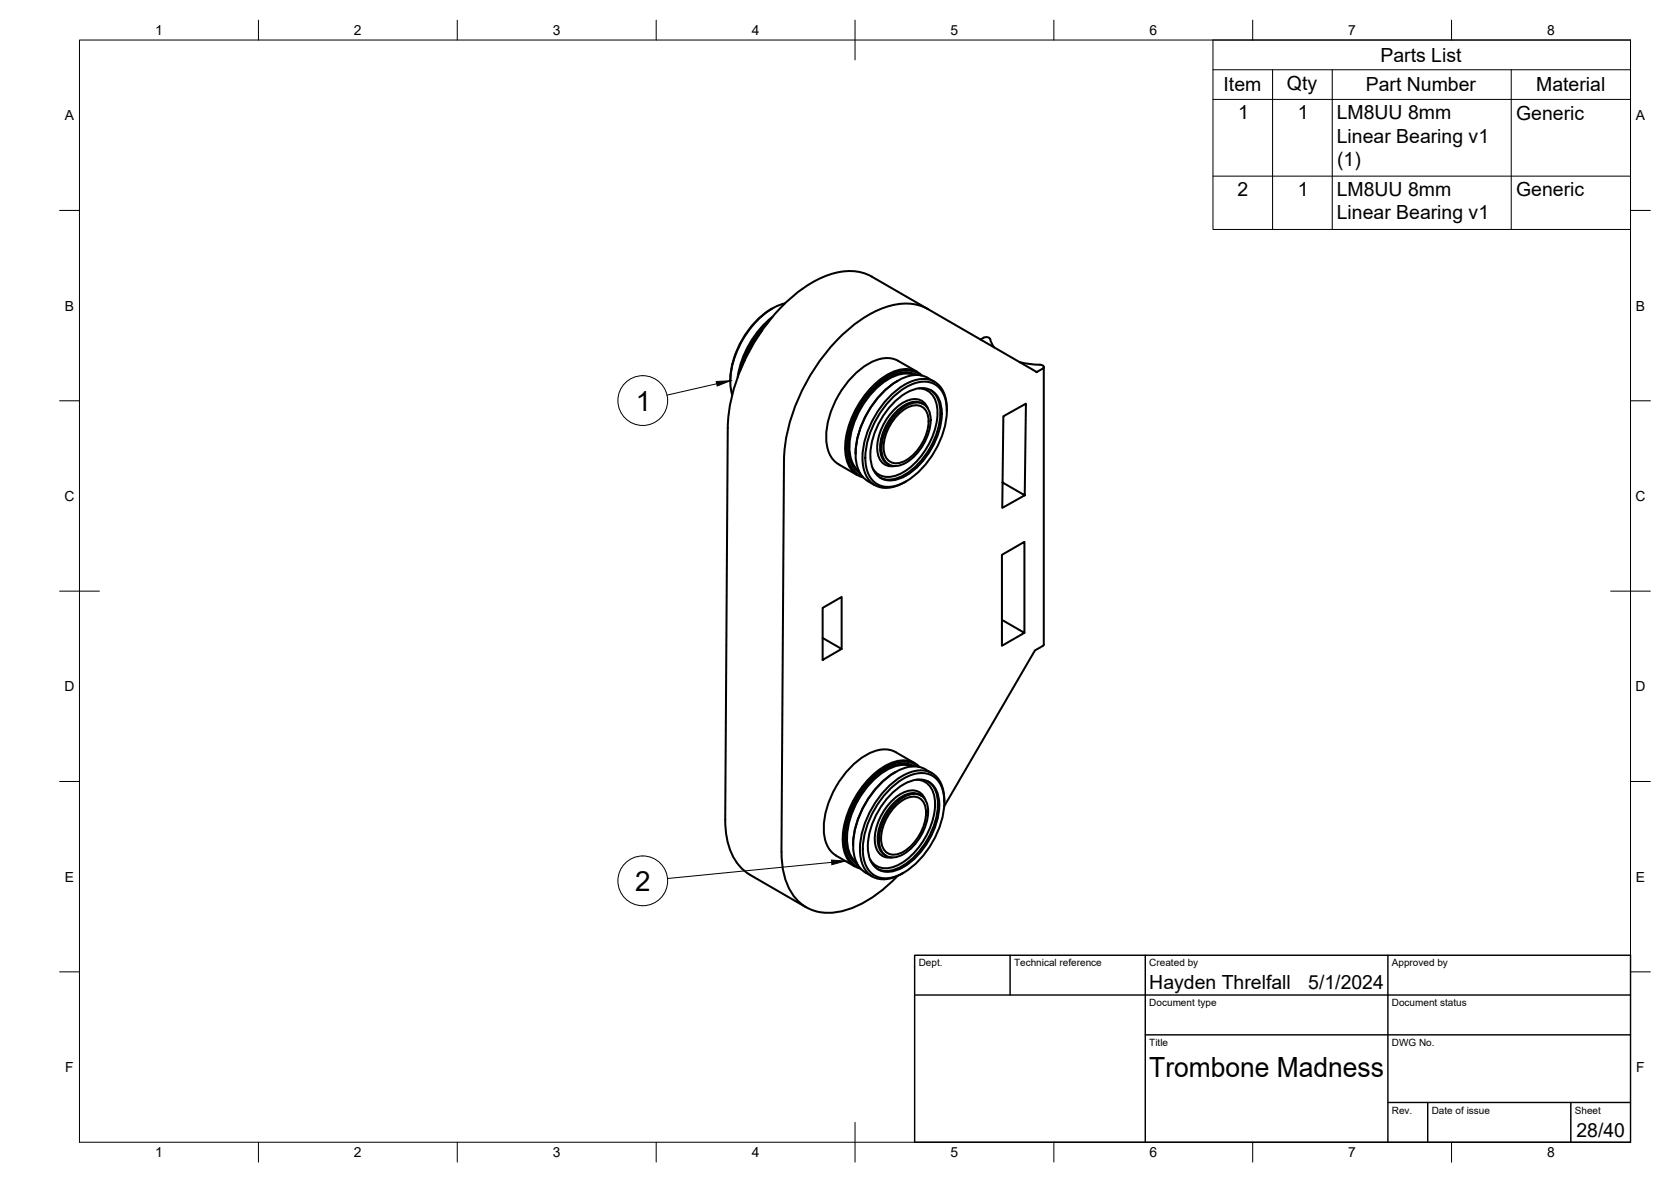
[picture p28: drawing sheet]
<svg xmlns="http://www.w3.org/2000/svg" width="420mm" height="297mm" viewBox="0 0 420 297" stroke-linecap="round" stroke-linejoin="round" font-family="sans-serif">
<defs><g id="words">
<g font-size="7">
<text x="159.9" y="103.2">1</text>
<text x="159.7" y="223.9">2</text>
<text x="289" y="270.6">Trombone Madness</text>
</g>
<g font-size="4.9">
<text x="347.1" y="15.5">Parts List</text>
<text x="307.7" y="23">Item</text>
<text x="323.6" y="22.5">Qty</text>
<text x="343.4" y="23">Part Number</text>
<text x="386.3" y="23">Material</text>
<text x="311.3" y="29.9">1</text>
<text x="326.3" y="29.9">1</text>
<text x="336.1" y="30">LM8UU 8mm</text>
<text x="336.1" y="35.9">Linear Bearing v1</text>
<text x="381.2" y="30">Generic</text>
<text x="336.2" y="41.7">(1)</text>
<text x="311.2" y="49.2">2</text>
<text x="326.3" y="49.2">1</text>
<text x="336.1" y="49.3">LM8UU 8mm</text>
<text x="381.2" y="49.3">Generic</text>
<text x="336.1" y="55.1">Linear Bearing v1</text>
<text x="289" y="248.5">Hayden Threlfall</text>
<text x="329" y="248.5">5/1/2024</text>
<text x="396.4" y="285.7">28/40</text>
</g>
<g font-size="3.5">
<text x="39" y="8.8">1</text>
<text x="89" y="8.8">2</text>
<text x="139" y="8.8">3</text>
<text x="189" y="8.8">4</text>
<text x="239" y="8.8">5</text>
<text x="289" y="8.8">6</text>
<text x="339" y="8.8">7</text>
<text x="389" y="8.8">8</text>
<text x="16.3" y="30.2">A</text>
<text x="411.3" y="30.2">A</text>
<text x="16.3" y="78">B</text>
<text x="411.3" y="78">B</text>
<text x="16.2" y="125.9">C</text>
<text x="411.2" y="125.9">C</text>
<text x="16.2" y="173.7">D</text>
<text x="411.2" y="173.7">D</text>
<text x="16.3" y="221.6">E</text>
<text x="411.3" y="221.6">E</text>
<text x="16.4" y="269.4">F</text>
<text x="411.4" y="269.4">F</text>
<text x="39" y="290.8">1</text>
<text x="89" y="290.8">2</text>
<text x="139" y="290.8">3</text>
<text x="189" y="290.8">4</text>
<text x="239" y="290.8">5</text>
<text x="289" y="290.8">6</text>
<text x="339" y="290.8">7</text>
<text x="389" y="290.8">8</text>
</g>
<g font-size="2.5">
<text x="231" y="242.9">Dept.</text>
<text x="255" y="242.9">Technical reference</text>
<text x="289" y="242.9">Created by</text>
<text x="350" y="242.9">Approved by</text>
<text x="289" y="252.8">Document type</text>
<text x="350" y="252.8">Document status</text>
<text x="289" y="262.9">Title</text>
<text x="350" y="262.9">DWG No.</text>
<text x="350" y="279.9">Rev.</text>
<text x="360" y="279.9">Date of issue</text>
<text x="396" y="279.9">Sheet</text>
</g>
</g></defs>
<!-- layer: Visible -->
<g fill="none" stroke="#000" stroke-width=".51">
<path d="M194.2 77.5a22.4 22.4 0 0 0-10.6 17.9M194.2 79.6a24.3 24.3 0 0 0-8.7 15.2M197.4 76.2a18.5 18.5 0 0 0-10.7 9.2 18.5 18.5 0 0 0-2.6 13.8M233.4 77.7a13.4 13.4 0 0 0-12.4 .1 40.6 40.6 0 0 0-17.6 17.1 43.6 43.6 0 0 0-6.3 20.8l-.6 98.4a17.5 17.5 0 0 0 4 12.1 11.5 11.5 0 0 0 11.6 2.7 30.3 30.3 0 0 0 13.6-8.8M183.6 95.5v.4M191.6 83a24.2 24.2 0 0 0-4.5 7.8M193 81.1a24.5 24.5 0 0 0-6.8 11.9M224.6 99.8a10.8 10.8 0 0 1 9.1-3.8 5.9 5.9 0 0 1 4.3 5.8 21.8 21.8 0 0 1-11.5 19.8 5.7 5.7 0 0 1-8.2-2.7 15.7 15.7 0 0 1 1.3-12l2.2-3.8zM225.7 95.7a23 23 0 0 0-10.6 18.4M229.9 94.3a8.7 8.7 0 0 0-8.4 2.3 22 22 0 0 0-7.9 16 7.2 7.2 0 0 0 2.4 5.8M230.5 94.2a6.9 6.9 0 0 0-6.9 .5 22.1 22.1 0 0 0-10.4 18 6.9 6.9 0 0 0 3.1 6.2M230.6 93.4l-4.8-2.7a7.3 7.3 0 0 0-7.5 .7 23 23 0 0 0-10.5 19.7 6.9 6.9 0 0 0 3 5.6l4.8 2.7"/>
<path d="M231 97.6a4.7 4.7 0 0 1 4.6 4.4 18 18 0 0 1-5.4 14.2 10 10 0 0 1-7.4 3.6 4.2 4.2 0 0 1-3.4-2.1M231.5 94.3a6.5 6.5 0 0 0-7.3-.3 22.5 22.5 0 0 0-11.3 19.5 6.5 6.5 0 0 0 3.9 6.2M231.8 94.4a6.3 6.3 0 0 0-7.5-.9 22.7 22.7 0 0 0-11.7 20.4 6.3 6.3 0 0 0 4.4 6.1M233.2 94.9a7.3 7.3 0 0 0-7.5 .8 23 23 0 0 0-10.5 19.6 7.3 7.3 0 0 0 4.7 6.6M233.2 95l1.7 1M234 98a7.5 7.5 0 0 1 2.3 7.8 20 20 0 0 1-9.2 13.7 6.2 6.2 0 0 1-5.8 .5M247.3 84.9a1.31 1.31 0 0 1 2 1.2l.7 1.2M247.3 84.9l-.8 .4M256.4 91l2.1 .4 3.5 .4a.49 .49 0 0 1 .4 .7l-.2 .2M262.1 92.7l-1.5 .8-41.4-24a13.4 13.4 0 0 0-12.3 .2 40.6 40.6 0 0 0-17.7 17.1 43.6 43.6 0 0 0-6.2 20.8l-.6 98.3a16.8 16.8 0 0 0 4.4 12.7l1.8 1.2 14.1 8.2M262.4 92.3l.1 69.6-.3 .5M224.8 101.1a9.6 9.6 0 0 1 8.2-3.5 5.2 5.2 0 0 1 3.7 5.1 19.2 19.2 0 0 1-10 17.4 5.1 5.1 0 0 1-7.8-4.5 19.4 19.4 0 0 1 5.9-14.5z"/>
<path d="M226 103.3a6.2 6.2 0 0 1 5.5-2 4 4 0 0 1 2.5 4.3 13.3 13.3 0 0 1-7.2 11.2 3.5 3.5 0 0 1-5.1-3 13.3 13.3 0 0 1 4.3-10.5zM226.2 103.8a5.2 5.2 0 0 1 5.6-1.6 4.5 4.5 0 0 1 1.6 4.7 12.2 12.2 0 0 1-6.5 9.2 3.2 3.2 0 0 1-4.7-2.7 12.1 12.1 0 0 1 4-9.6zM231.8 101.4l.4 .2M231.8 101.4a5 5 0 0 0-5.6 1.3 13.2 13.2 0 0 0-4.8 11.2 3.7 3.7 0 0 0 2 2.8M233.3 102.6a3.6 3.6 0 0 0-5.2-1.9 13.8 13.8 0 0 0-7.5 13 3.6 3.6 0 0 0 4.3 3.4M238.1 102.8v.4M238.1 102.8a7.7 7.7 0 0 0-3.1-6.9 7.3 7.3 0 0 0-7.5 .8 23.4 23.4 0 0 0-10.6 18.3 7.7 7.7 0 0 0 3.1 6.9 7.3 7.3 0 0 0 7.5-.7M227.8 121l-.3 .2M252.1 121.2l5.6 3.3 .3-23.1-5.7 3.2-.3 23 5.7-3.1M206.8 152.8l4.8-2.8v13.1l-4.8 2.7zM251.9 155.8l5.7 3.2-5.7 3.3v-22.9l5.7-3.2v22.8M206.8 160.3l4.8 2.8"/>
<path d="M262.1 162.4l-1.9 1.1-22.8 39.1M223.9 198.1a10.8 10.8 0 0 1 9.1-3.7 5.9 5.9 0 0 1 4.4 5.7 21.8 21.8 0 0 1-11.5 19.9 5.7 5.7 0 0 1-8.3-2.7 15.7 15.7 0 0 1 1.3-12l2.2-3.9zM224.2 199.5a9.6 9.6 0 0 1 8.1-3.5 5.2 5.2 0 0 1 3.8 5 19.2 19.2 0 0 1-10 17.4 5.1 5.1 0 0 1-7.8-4.5 19.4 19.4 0 0 1 5.9-14.4zM224.9 194.1a22.9 22.9 0 0 0-10.4 18.3M225.1 194l-.2 .1M229.3 192.6a8.7 8.7 0 0 0-8.5 2.4 22 22 0 0 0-7.8 15.9 7.2 7.2 0 0 0 2.4 5.9M229.9 192.6a6.9 6.9 0 0 0-6.9 .5 22.1 22.1 0 0 0-10.4 17.9 6.9 6.9 0 0 0 3 6.2M230 191.8l-4.8-2.8a7.3 7.3 0 0 0-7.5 .8 23 23 0 0 0-10.5 19.6 6.9 6.9 0 0 0 3 5.6M230.4 195.9a4.7 4.7 0 0 1 4.6 4.4 18 18 0 0 1-5.4 14.3 10 10 0 0 1-7.4 3.6 4.2 4.2 0 0 1-3.4-2.2M230.8 192.7a6.5 6.5 0 0 0-7.3-.3 22.5 22.5 0 0 0-11.2 19.5 6.5 6.5 0 0 0 3.9 6.1M231.2 192.7a6.3 6.3 0 0 0-7.5-.8 22.7 22.7 0 0 0-11.7 20.4 6.3 6.3 0 0 0 4.4 6M231.6 199.9a4.3 4.3 0 0 0-5.2 .5 13.2 13.2 0 0 0-5.6 11.9 3.8 3.8 0 0 0 2 2.8"/>
<path d="M232.6 193.3l1.7 1M232.6 193.3a7.3 7.3 0 0 0-7.5 .7 23 23 0 0 0-10.5 19.7 7.3 7.3 0 0 0 4.7 6.6M233.4 196.4a7.5 7.5 0 0 1 2.3 7.7 20 20 0 0 1-9.2 13.8 6.2 6.2 0 0 1-5.8 .5M210.2 215l4.8 2.8M225.4 201.7a6.2 6.2 0 0 1 5.4-2.1 4 4 0 0 1 2.6 4.3 13.3 13.3 0 0 1-7.2 11.2 3.5 3.5 0 0 1-5.1-2.9 13.3 13.3 0 0 1 4.3-10.5zM225.6 202.2a5.2 5.2 0 0 1 5.6-1.6 4.5 4.5 0 0 1 1.6 4.6 12.2 12.2 0 0 1-6.5 9.3 3.2 3.2 0 0 1-4.7-2.7 12.1 12.1 0 0 1 4-9.6zM227.2 219.3l-.4 .2M232.7 201a3.6 3.6 0 0 0-5.2-2 13.8 13.8 0 0 0-7.5 13 3.6 3.6 0 0 0 4.3 3.5M237.4 201.6a7.8 7.8 0 0 0-3.1-7.3 7.3 7.3 0 0 0-7.5 .7 23.4 23.4 0 0 0-10.6 18.4 7.7 7.7 0 0 0 3.1 6.9 7.3 7.3 0 0 0 7.5-.8"/>
</g>
<!-- layer: BORDER -->
<g fill="none" stroke="#000" stroke-width=".25">
<path d="M20 10.1h390v276.9h-390zM65 5.1v5M115 5.1v5M165 5.1v5M215 5.1v10M265 5.1v5M315 5.1v5M365 5.1v5M15 52.9h5M410 52.9h5M15 100.7h5M410 100.7h5"/>
<path d="M15 148.6h10M405 148.6h10M15 196.4h5M410 196.4h5M15 244.2h5M410 244.2h5M65 287v5M115 287v5M165 287v5M215 282.1v9.9M265 287v5M315 287v5"/>
<path d="M365 287v5"/>
</g>
<!-- layer: TITLEBLOCK -->
<path d="M230 240.1h180v46.9h-180zM230 250h180M254 240.1v9.9M288 240.1v46.9M349 240.1v46.9M288 260.1h122M349 277.1h61M359 277.1v9.9M395 277.1v9.9" fill="none" stroke="#000" stroke-width=".36"/>
<!-- layer: Parts Lists -->
<path d="M305 10.1h105v47.6h-105zM305 17.5h105M320 17.5v40.2M335 17.5v40.2M380 17.5v40.2M305 25h105M305 44.3h105" fill="none" stroke="#000" stroke-width=".25"/>
<!-- layer: Balloons -->
<g fill="none" stroke="#000" stroke-width=".25">
<path d="M180.2 96.4l-12.5 2.9M209.1 216.7l-41.3 4.1"/>
<circle cx="161.6" cy="100.7" r="6.3"/>
<circle cx="161.6" cy="221.4" r="6.3"/>
</g>
<path d="M180.1 95.9l3.5-.2-3.3 1.3zM209.1 216.1l3.5 .3-3.4 .9z" fill="#000" stroke="#000" stroke-width=".25"/>
<use href="#words"/>
</svg>
